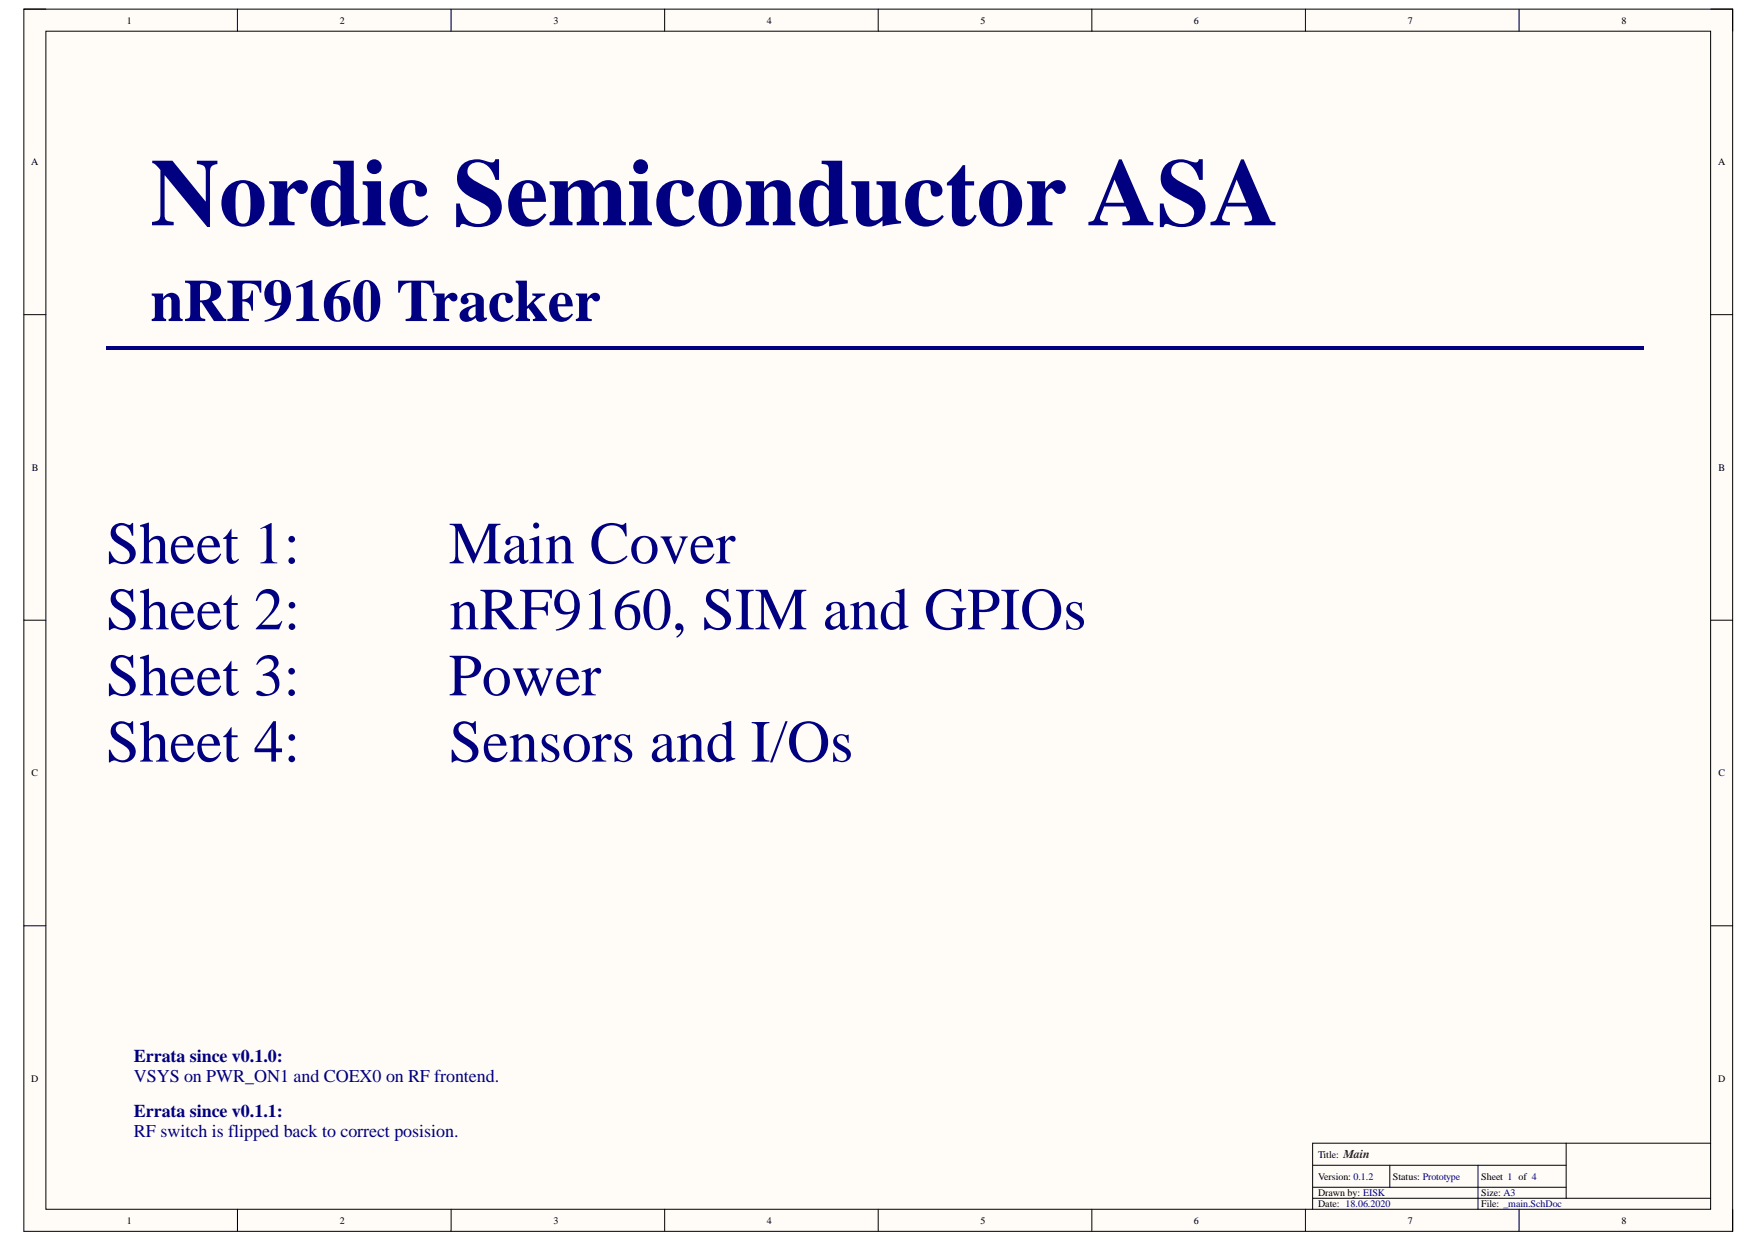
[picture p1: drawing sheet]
<svg xmlns="http://www.w3.org/2000/svg" width="297mm" height="210mm" viewBox="0 0 297 210" stroke-linecap="round" stroke-linejoin="round" font-family="sans-serif">
<defs><g id="words">
<text font-size="16.1" fill="#000080" x="25.4" y="38.1">Nordic Semiconductor ASA</text>
<text font-size="12.1" fill="#000080" x="18" y="57.6">___________________________________________</text>
<g font-size="10.1" fill="#000080">
<text x="25.4" y="54.3">nRF9160 Tracker</text>
<text x="18" y="95.2">Sheet 1:</text>
<text x="75.8" y="95.2">Main Cover</text>
<text x="18" y="106.4">Sheet 2:</text>
<text x="76" y="106.4">nRF9160, SIM and GPIOs</text>
<text x="18" y="117.5">Sheet 3:</text>
<text x="75.8" y="117.5">Power</text>
<text x="18" y="128.7">Sheet 4:</text>
<text x="75.9" y="128.7">Sensors and I/Os</text>
</g>
<g font-size="3" fill="#000080">
<text x="22.6" y="179.5">Errata since v0.1.0:</text>
<text x="22.6" y="182.9">VSYS on PWR_ON1 and COEX0 on RF frontend.</text>
<text x="22.6" y="188.8">Errata since v0.1.1:</text>
<text x="22.6" y="192.2">RF switch is flipped back to correct posision.</text>
</g>
<text font-size="2" fill="#800000" x="227" y="195.8">Main</text>
<g font-size="1.7">
<text x="21.4" y="4">1</text>
<text x="57.4" y="4">2</text>
<text x="93.5" y="4">3</text>
<text x="129.6" y="4">4</text>
<text x="165.7" y="4">5</text>
<text x="201.7" y="4">6</text>
<text x="237.9" y="4">7</text>
<text x="274" y="4">8</text>
<text x="5.3" y="27.9">A</text>
<text x="290.3" y="27.9">A</text>
<text x="5.4" y="79.6">B</text>
<text x="290.3" y="79.6">B</text>
<text x="5.3" y="131.2">C</text>
<text x="290.3" y="131.2">C</text>
<text x="5.3" y="182.8">D</text>
<text x="290.3" y="182.8">D</text>
<text x="222.7" y="195.6">Title:</text>
<text x="222.7" y="199.4">Version: 0.1.2</text>
<text x="222.7" y="202.2">Drawn by: EISK</text>
<text x="235.4" y="199.4">Status: Prototype</text>
<text x="250.3" y="202.2">Size: A3</text>
<text x="250.3" y="199.4">Sheet 1 of 4</text>
<text x="21.4" y="206.8">1</text>
<text x="57.4" y="206.8">2</text>
<text x="93.5" y="206.8">3</text>
<text x="129.6" y="206.8">4</text>
<text x="165.7" y="206.8">5</text>
<text x="201.7" y="206.8">6</text>
<text x="222.7" y="204">Date: 18.06.2020</text>
<text x="237.9" y="206.8">7</text>
<text x="250.3" y="204">File: _main.SchDoc</text>
<text x="274" y="206.8">8</text>
</g>
</g></defs>
<path d="M4 1.5h288.8v206.6h-288.8z" fill-rule="evenodd" fill="#fffcf8"/>
<path d="M4 1.5h288.8v206.6h-288.8z" fill="none" stroke="#000" stroke-width=".17"/>
<path d="M7.8 5.3h281.2v199.1h-281.2z" fill-rule="evenodd" fill="#fffcf8"/>
<g fill="none" stroke="#000" stroke-width=".17">
<path d="M4 1.5h3.8M7.8 5.3h281.2v199.1h-281.2zM40.1 1.5v3.8M76.2 1.5v3.8M112.3 1.5v3.8M148.4 1.5v3.8M184.5 1.5v3.8M220.6 1.5v3.8M256.7 1.5v3.8M289 1.5h3.8v3.8M4 53.2h3.8M289 53.2h3.8"/>
<path d="M4 104.8h3.8M289 104.8h3.8M4 156.5h3.8M289 156.5h3.8M221.8 196.9h42.8M234.8 196.9v3.8M249.7 196.9v7.5M264.6 193.2v9.3M289 193.2h-67.2v11.2M40.1 204.4v3.7M76.2 204.4v3.7M112.3 204.4v3.7"/>
<path d="M148.4 204.4v3.7M184.5 204.4v3.7M220.6 204.4v3.7M221.8 202.5h67.2M221.8 200.7h42.8M256.7 204.4v3.7M292.8 204.4v3.7"/>
</g>
<use href="#words"/>
</svg>
